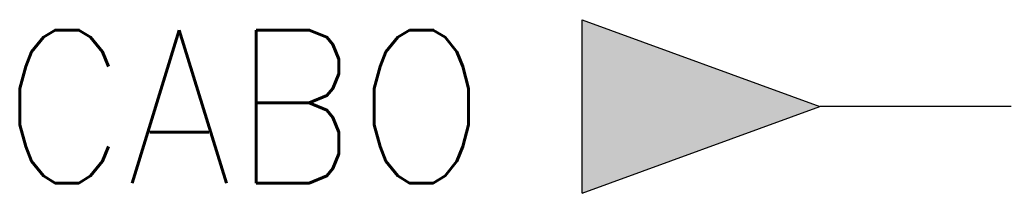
# Model space of a CAD drawing. Extents: x 87.8 to 98.2, y 226.4 to 228.2.
import ezdxf
from ezdxf.enums import TextEntityAlignment as Align

# ---------------------------------------------------------------- set-up
doc = ezdxf.new("R2010")
doc.units = 0
doc.header["$MEASUREMENT"] = 0
doc.layers.get('0').update_dxf_attribs({"linetype": 'CONTINUOUS'})
doc.styles.add('ROMANS', font='romans')

# ---------------------------------------------------------------- blocks, each defined once
blk = doc.blocks.new('24')
at = {"color": 7}
blk.add_line((0.906, 0), (-0.906, 0), dxfattribs=at)
for p in [(-0.906, 0), (0.906, 0)]:
    blk.add_line(p, (0, -2.484))
blk.add_solid([(0, -2.484), (0.906, 0), (-0.906, 0)])

msp = doc.modelspace()

# ---------------------------------------------------------------- linework, layer by layer
at = {"color": 7}
msp.add_line((98.181, 227.343), (96.181, 227.343), dxfattribs=at)

# ---------------------------------------------------------------- block references
at = {"color": 7, "xscale": -1, "rotation": 90}
msp.add_blockref('24', (93.697, 227.343), dxfattribs=at)

# ---------------------------------------------------------------- texts
at = {"color": 7, "lineweight": -3, "style": 'ROMANS', "width": 0.9}
msp.add_attdef('CABO', text='', height=1.6, dxfattribs=at).set_placement((92.697, 227.342), align=Align.MIDDLE_RIGHT)

doc.saveas('drawing.dxf')
